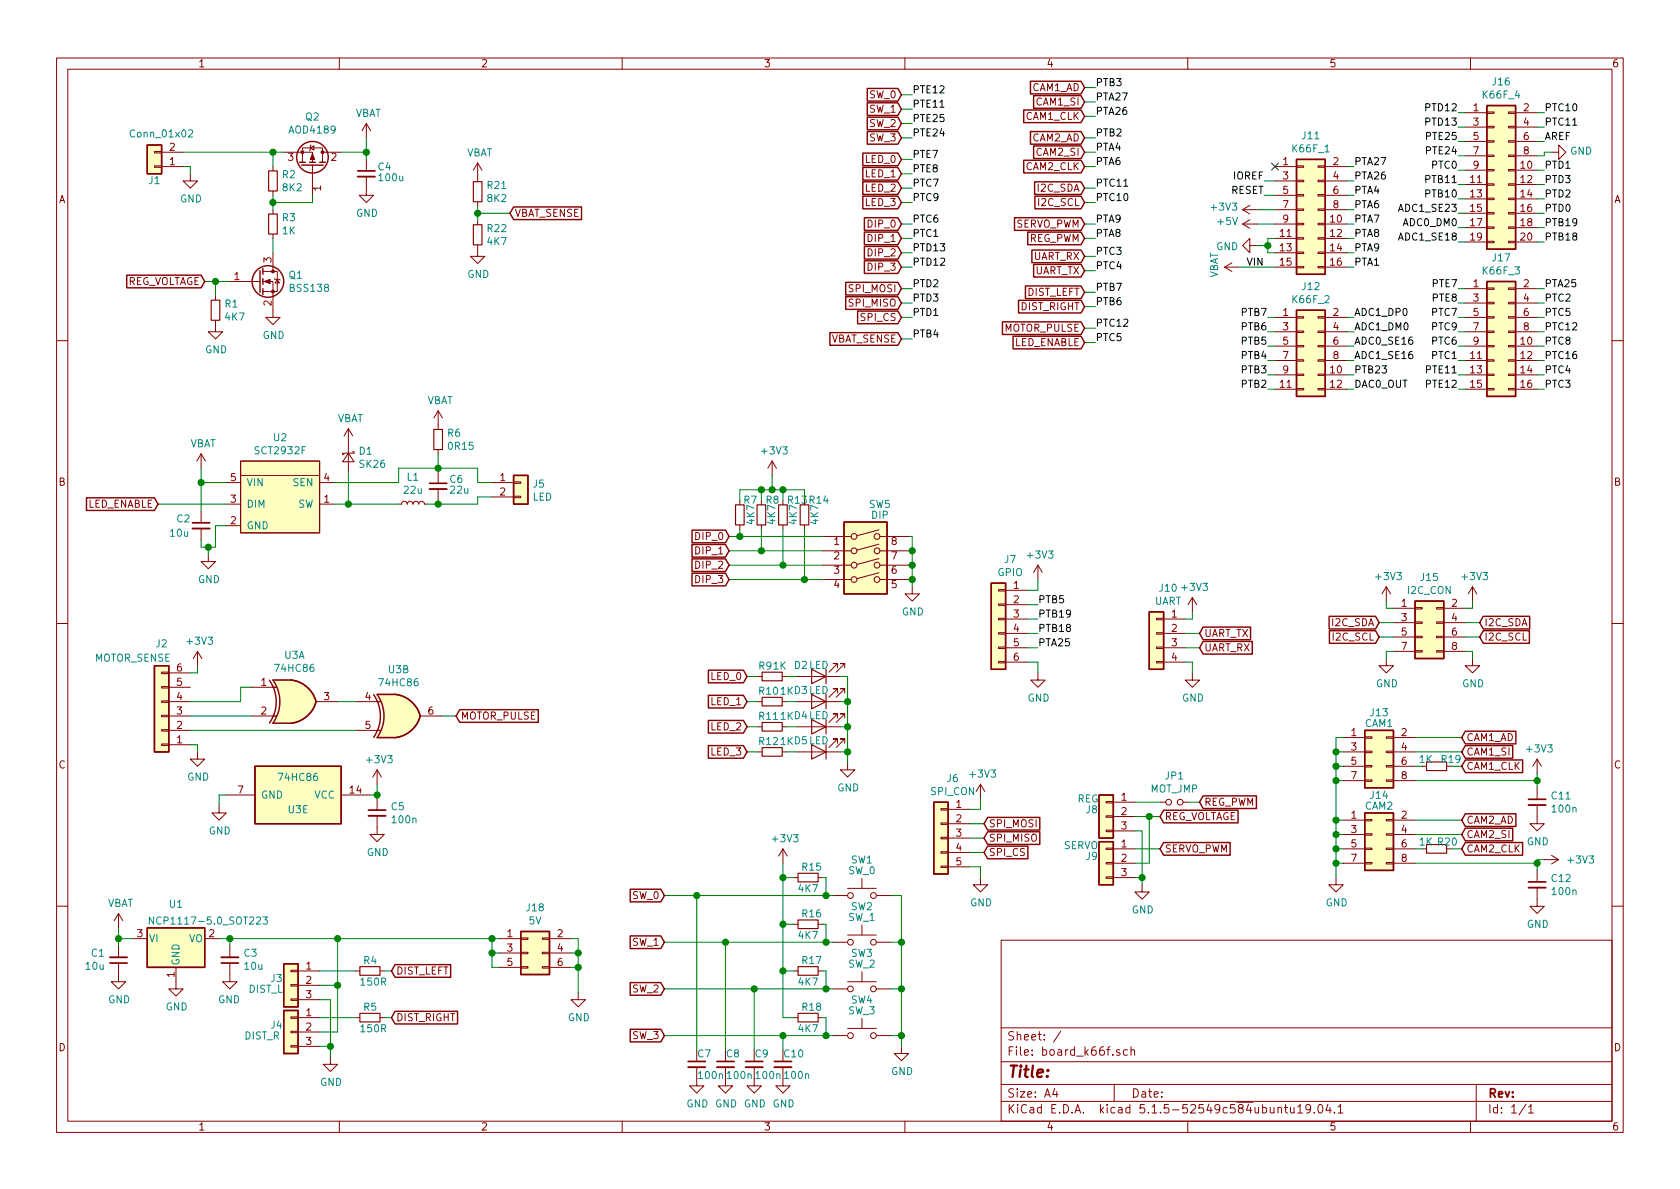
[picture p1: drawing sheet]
<svg xmlns="http://www.w3.org/2000/svg" width="297mm" height="210mm" viewBox="0 0 297 210" stroke-linecap="round" stroke-linejoin="round" font-family="sans-serif">
<defs><g id="words">
<text font-size="2.8" fill="#840000" x="178" y="190.5">Title:</text>
<g font-size="2.1" fill="#840000">
<text x="178" y="184">Sheet: /</text>
<text x="178" y="186.7">File: board_k66f.sch</text>
<text x="178" y="196.9">KiCad E.D.A. kicad 5.1.5-52549c584ubuntu19.04.1</text>
<text x="178" y="194.1">Size: A4</text>
<text x="200" y="194.1">Date:</text>
<text x="263" y="194.1">Rev:</text>
<text x="263" y="196.9">Id: 1/1</text>
</g>
<g font-size="1.8" fill="#840000">
<text x="35" y="11.9">1</text>
<text x="85" y="11.9">2</text>
<text x="135" y="11.9">3</text>
<text x="185" y="11.9">4</text>
<text x="235" y="11.9">5</text>
<text x="285" y="11.9">6</text>
<text x="153.8" y="17.4">SW_0</text>
<text x="182.4" y="16.1">CAM1_AD</text>
<text x="153.8" y="19.9">SW_1</text>
<text x="153.8" y="22.5">SW_2</text>
<text x="181.4" y="21.2">CAM1_CLK</text>
<text x="183.3" y="18.7">CAM1_SI</text>
<text x="260.5" y="19.7">1</text>
<text x="260.5" y="22.2">3</text>
<text x="269.4" y="19.7">2</text>
<text x="269.4" y="22.2">4</text>
<text x="30" y="29.2">1</text>
<text x="30" y="26.7">2</text>
<text x="51" y="28.4">3</text>
<text x="58.6" y="28.4">2</text>
<text x="153.1" y="28.8">LED_0</text>
<text x="153.8" y="25">SW_3</text>
<text x="182.4" y="25">CAM2_AD</text>
<text x="183.3" y="27.6">CAM2_SI</text>
<text x="226.8" y="29.2">1</text>
<text x="235.7" y="29.2">2</text>
<text x="260.5" y="24.8">5</text>
<text x="260.5" y="27.3">7</text>
<text x="260.5" y="29.8">9</text>
<text x="268.9" y="29.8">10</text>
<text x="269.4" y="24.8">6</text>
<text x="269.4" y="27.3">8</text>
<text x="10.4" y="35.9">A</text>
<text x="56.8" y="33.8" transform="rotate(-90 56.8 33.8)">1</text>
<text x="153.1" y="33.9">LED_2</text>
<text x="153.1" y="31.4">LED_1</text>
<text x="181.4" y="30.1">CAM2_CLK</text>
<text x="183.5" y="33.9">I2C_SDA</text>
<text x="226.8" y="31.7">3</text>
<text x="226.8" y="34.3">5</text>
<text x="235.7" y="31.7">4</text>
<text x="235.7" y="34.3">6</text>
<text x="260" y="32.4">11</text>
<text x="260" y="34.9">13</text>
<text x="268.9" y="32.4">12</text>
<text x="268.9" y="34.9">14</text>
<text x="285.4" y="35.9">A</text>
<text x="91" y="38.3">VBAT_SENSE</text>
<text x="153.1" y="36.4">LED_3</text>
<text x="153.7" y="40.3">DIP_0</text>
<text x="179.5" y="40.3">SERVO_PWM</text>
<text x="183.7" y="36.4">I2C_SCL</text>
<text x="226.4" y="41.9">11</text>
<text x="226.8" y="36.8">7</text>
<text x="226.8" y="39.4">9</text>
<text x="235.3" y="39.4">10</text>
<text x="235.3" y="41.9">12</text>
<text x="235.7" y="36.8">8</text>
<text x="260" y="37.5">15</text>
<text x="260" y="40">17</text>
<text x="268.9" y="37.5">16</text>
<text x="268.9" y="40">18</text>
<text x="48" y="46.5" transform="rotate(-90 48 46.5)">3</text>
<text x="153.7" y="47.9">DIP_3</text>
<text x="153.7" y="45.3">DIP_2</text>
<text x="153.7" y="42.8">DIP_1</text>
<text x="181.8" y="42.8">REG_PWM</text>
<text x="182.6" y="46">UART_RX</text>
<text x="226.4" y="44.4">13</text>
<text x="226.4" y="47">15</text>
<text x="235.3" y="44.4">14</text>
<text x="235.3" y="47">16</text>
<text x="260" y="42.5">19</text>
<text x="268.9" y="42.5">20</text>
<text x="22" y="50.4">REG_VOLTAGE</text>
<text x="41.4" y="49.5">1</text>
<text x="150.2" y="51.7">SPI_MOSI</text>
<text x="181.6" y="52.3">DIST_LEFT</text>
<text x="182.8" y="48.5">UART_TX</text>
<text x="260.5" y="50.8">1</text>
<text x="260.5" y="53.3">3</text>
<text x="269.4" y="50.8">2</text>
<text x="269.4" y="53.3">4</text>
<text x="48" y="54.1" transform="rotate(-90 48 54.1)">2</text>
<text x="150.2" y="54.2">SPI_MISO</text>
<text x="152.3" y="56.8">SPI_CS</text>
<text x="177.5" y="58.7">MOTOR_PULSE</text>
<text x="180.5" y="54.9">DIST_RIGHT</text>
<text x="226.8" y="55.9">1</text>
<text x="226.8" y="58.4">3</text>
<text x="235.7" y="55.9">2</text>
<text x="235.7" y="58.4">4</text>
<text x="260.5" y="55.9">5</text>
<text x="260.5" y="58.4">7</text>
<text x="269.4" y="55.9">6</text>
<text x="269.4" y="58.4">8</text>
<text x="146.8" y="60.6">VBAT_SENSE</text>
<text x="179.2" y="61.2">LED_ENABLE</text>
<text x="226.8" y="61">5</text>
<text x="226.8" y="63.5">7</text>
<text x="235.7" y="61">6</text>
<text x="235.7" y="63.5">8</text>
<text x="260" y="63.5">11</text>
<text x="260.5" y="61">9</text>
<text x="268.9" y="61">10</text>
<text x="268.9" y="63.5">12</text>
<text x="226.4" y="68.6">11</text>
<text x="226.8" y="66">9</text>
<text x="235.3" y="66">10</text>
<text x="235.3" y="68.6">12</text>
<text x="260" y="66">13</text>
<text x="260" y="68.6">15</text>
<text x="268.9" y="66">14</text>
<text x="268.9" y="68.6">16</text>
<text x="10.4" y="85.9">B</text>
<text x="15.4" y="89.8">LED_ENABLE</text>
<text x="40.8" y="88.9">3</text>
<text x="40.8" y="85.1">5</text>
<text x="57.3" y="88.9">1</text>
<text x="57.3" y="85.1">4</text>
<text x="88.4" y="85.1">1</text>
<text x="88.4" y="87.6">2</text>
<text x="285.4" y="85.9">B</text>
<text x="40.8" y="92.7">2</text>
<text x="123.2" y="95.5">DIP_0</text>
<text x="123.2" y="98">DIP_1</text>
<text x="123.2" y="100.6">DIP_2</text>
<text x="147.5" y="96.4">1</text>
<text x="147.5" y="98.9">2</text>
<text x="147.5" y="101.5">3</text>
<text x="157.6" y="101.5">6</text>
<text x="157.6" y="98.9">7</text>
<text x="157.6" y="96.4">8</text>
<text x="123.2" y="103.1">DIP_3</text>
<text x="147.5" y="104">4</text>
<text x="157.6" y="104">5</text>
<text x="179.2" y="104.1">1</text>
<text x="179.2" y="106.7">2</text>
<text x="247.8" y="107.3">1</text>
<text x="256.7" y="107.3">2</text>
<text x="179.2" y="109.2">3</text>
<text x="179.2" y="111.8">4</text>
<text x="207.2" y="109.2">1</text>
<text x="207.2" y="111.8">2</text>
<text x="212.9" y="112.6">UART_TX</text>
<text x="235.6" y="110.7">I2C_SDA</text>
<text x="235.8" y="113.3">I2C_SCL</text>
<text x="247.8" y="109.8">3</text>
<text x="247.8" y="112.4">5</text>
<text x="256.7" y="109.8">4</text>
<text x="256.7" y="112.4">6</text>
<text x="262.4" y="113.3">I2C_SCL</text>
<text x="262.4" y="110.7">I2C_SDA</text>
<text x="31.3" y="118.7">6</text>
<text x="179.2" y="114.3">5</text>
<text x="179.2" y="116.8">6</text>
<text x="207.2" y="114.3">3</text>
<text x="207.2" y="116.8">4</text>
<text x="212.9" y="115.2">UART_RX</text>
<text x="247.8" y="114.9">7</text>
<text x="256.7" y="114.9">8</text>
<text x="31.3" y="123.8">4</text>
<text x="31.3" y="121.3">5</text>
<text x="46.2" y="121.3">1</text>
<text x="57.3" y="123.8">3</text>
<text x="64.6" y="123.8">4</text>
<text x="125.8" y="120.3">LED_0</text>
<text x="125.8" y="124.7">LED_1</text>
<text x="31.3" y="131.4">1</text>
<text x="31.3" y="128.9">2</text>
<text x="31.3" y="126.4">3</text>
<text x="46.2" y="126.4">2</text>
<text x="64.6" y="128.9">5</text>
<text x="75.7" y="126.4">6</text>
<text x="81.4" y="127.2">MOTOR_PULSE</text>
<text x="125.8" y="129.2">LED_2</text>
<text x="238.9" y="130.2">1</text>
<text x="247.8" y="130.2">2</text>
<text x="259.2" y="131.1">CAM1_AD</text>
<text x="10.4" y="135.9">C</text>
<text x="125.8" y="133.6">LED_3</text>
<text x="238.9" y="132.7">3</text>
<text x="238.9" y="135.2">5</text>
<text x="238.9" y="137.8">7</text>
<text x="247.8" y="132.7">4</text>
<text x="247.8" y="135.2">6</text>
<text x="247.8" y="137.8">8</text>
<text x="259.2" y="133.6">CAM1_SI</text>
<text x="259.2" y="136.1">CAM1_CLK</text>
<text x="285.4" y="135.9">C</text>
<text x="42.1" y="140.3">7</text>
<text x="61.9" y="140.3">14</text>
<text x="169.1" y="142.9">1</text>
<text x="198.3" y="141.6">1</text>
<text x="212.9" y="142.5">REG_PWM</text>
<text x="169.1" y="145.4">2</text>
<text x="169.1" y="147.9">3</text>
<text x="174.8" y="148.8">SPI_MISO</text>
<text x="174.8" y="146.3">SPI_MOSI</text>
<text x="198.3" y="144.1">2</text>
<text x="198.3" y="146.7">3</text>
<text x="198.3" y="149.9">1</text>
<text x="205.9" y="145">REG_VOLTAGE</text>
<text x="238.9" y="144.8">1</text>
<text x="238.9" y="147.3">3</text>
<text x="238.9" y="149.9">5</text>
<text x="247.8" y="144.8">2</text>
<text x="247.8" y="147.3">4</text>
<text x="247.8" y="149.9">6</text>
<text x="259.2" y="145.7">CAM2_AD</text>
<text x="259.2" y="148.2">CAM2_SI</text>
<text x="169.1" y="150.5">4</text>
<text x="169.1" y="153">5</text>
<text x="174.8" y="151.4">SPI_CS</text>
<text x="198.3" y="152.4">2</text>
<text x="198.3" y="154.9">3</text>
<text x="205.9" y="150.7">SERVO_PWM</text>
<text x="238.9" y="152.4">7</text>
<text x="247.8" y="152.4">8</text>
<text x="259.2" y="150.7">CAM2_CLK</text>
<text x="111.9" y="159">SW_0</text>
<text x="24.3" y="165.7">3</text>
<text x="37" y="165.7">2</text>
<text x="89.7" y="165.7">1</text>
<text x="98.6" y="165.7">2</text>
<text x="111.9" y="167.3">SW_1</text>
<text x="30.9" y="172.8" transform="rotate(-90 30.9 172.8)">1</text>
<text x="54.1" y="171.4">1</text>
<text x="54.1" y="174">2</text>
<text x="70" y="172.3">DIST_LEFT</text>
<text x="89.7" y="168.3">3</text>
<text x="89.7" y="170.8">5</text>
<text x="98.6" y="168.3">4</text>
<text x="98.6" y="170.8">6</text>
<text x="54.1" y="179.7">1</text>
<text x="54.1" y="176.5">3</text>
<text x="111.9" y="175.5">SW_2</text>
<text x="10.4" y="185.9">D</text>
<text x="54.1" y="182.2">2</text>
<text x="54.1" y="184.8">3</text>
<text x="70" y="180.6">DIST_RIGHT</text>
<text x="111.9" y="183.8">SW_3</text>
<text x="285.4" y="185.9">D</text>
<text x="35" y="199.9">1</text>
<text x="85" y="199.9">2</text>
<text x="135" y="199.9">3</text>
<text x="185" y="199.9">4</text>
<text x="235" y="199.9">5</text>
<text x="285" y="199.9">6</text>
</g>
<g font-size="1.8">
<text x="161.3" y="16.5">PTE12</text>
<text x="193.7" y="17.8">PTA27</text>
<text x="193.7" y="15.2">PTB3</text>
<text x="161.3" y="21.6">PTE25</text>
<text x="161.3" y="19">PTE11</text>
<text x="193.7" y="20.3">PTA26</text>
<text x="252.3" y="19.7">PTD12</text>
<text x="252.3" y="22.2">PTD13</text>
<text x="273" y="22.2">PTC11</text>
<text x="273" y="19.7">PTC10</text>
<text x="161.3" y="24.1">PTE24</text>
<text x="161.3" y="27.9">PTE7</text>
<text x="193.7" y="29.2">PTA6</text>
<text x="193.7" y="26.7">PTA4</text>
<text x="193.7" y="24.1">PTB2</text>
<text x="239.4" y="29.2">PTA27</text>
<text x="252.4" y="27.3">PTE24</text>
<text x="252.4" y="24.8">PTE25</text>
<text x="253.3" y="29.8">PTC0</text>
<text x="273" y="29.8">PTD1</text>
<text x="273" y="24.8">AREF</text>
<text x="161.3" y="35.6">PTC9</text>
<text x="161.3" y="33">PTC7</text>
<text x="161.3" y="30.5">PTE8</text>
<text x="193.7" y="33">PTC11</text>
<text x="193.7" y="35.6">PTC10</text>
<text x="217.6" y="34.3">RESET</text>
<text x="218.1" y="31.7">IOREF</text>
<text x="239.4" y="31.7">PTA26</text>
<text x="239.4" y="34.3">PTA4</text>
<text x="252.3" y="34.9">PTB10</text>
<text x="252.3" y="32.4">PTB11</text>
<text x="273" y="34.9">PTD2</text>
<text x="273" y="32.4">PTD3</text>
<text x="161.3" y="41.9">PTC1</text>
<text x="161.3" y="39.4">PTC6</text>
<text x="193.7" y="39.4">PTA9</text>
<text x="193.7" y="41.9">PTA8</text>
<text x="239.4" y="39.4">PTA7</text>
<text x="239.4" y="41.9">PTA8</text>
<text x="239.4" y="36.8">PTA6</text>
<text x="247.7" y="37.5">ADC1_SE23</text>
<text x="248.3" y="40">ADC0_DM0</text>
<text x="273" y="40">PTB19</text>
<text x="273" y="37.5">PTD0</text>
<text x="161.3" y="44.4">PTD13</text>
<text x="161.3" y="47">PTD12</text>
<text x="193.7" y="47.6">PTC4</text>
<text x="193.7" y="45.1">PTC3</text>
<text x="220.6" y="47">VIN</text>
<text x="239.4" y="47">PTA1</text>
<text x="239.4" y="44.4">PTA9</text>
<text x="247.7" y="42.5">ADC1_SE18</text>
<text x="273" y="42.5">PTB18</text>
<text x="161.3" y="53.3">PTD3</text>
<text x="161.3" y="50.8">PTD2</text>
<text x="193.7" y="51.4">PTB7</text>
<text x="193.7" y="54">PTB6</text>
<text x="253.4" y="53.3">PTE8</text>
<text x="253.4" y="50.8">PTE7</text>
<text x="273" y="50.8">PTA25</text>
<text x="273" y="53.3">PTC2</text>
<text x="161.3" y="55.9">PTD1</text>
<text x="161.3" y="59.7">PTB4</text>
<text x="193.7" y="57.8">PTC12</text>
<text x="219.6" y="55.9">PTB7</text>
<text x="219.6" y="58.4">PTB6</text>
<text x="239.4" y="55.9">ADC1_DP0</text>
<text x="239.4" y="58.4">ADC1_DM0</text>
<text x="253.3" y="58.4">PTC9</text>
<text x="253.3" y="55.9">PTC7</text>
<text x="273" y="58.4">PTC12</text>
<text x="273" y="55.9">PTC5</text>
<text x="193.7" y="60.3">PTC5</text>
<text x="219.6" y="63.5">PTB4</text>
<text x="219.6" y="61">PTB5</text>
<text x="239.4" y="63.5">ADC1_SE16</text>
<text x="239.4" y="61">ADC0_SE16</text>
<text x="253.3" y="63.5">PTC1</text>
<text x="253.3" y="61">PTC6</text>
<text x="273" y="61">PTC8</text>
<text x="273" y="63.5">PTC16</text>
<text x="219.6" y="66">PTB3</text>
<text x="219.6" y="68.6">PTB2</text>
<text x="239.4" y="68.6">DAC0_OUT</text>
<text x="239.4" y="66">PTB23</text>
<text x="252.4" y="66">PTE11</text>
<text x="252.4" y="68.6">PTE12</text>
<text x="273" y="66">PTC4</text>
<text x="273" y="68.6">PTC3</text>
<text x="183.5" y="106.7">PTB5</text>
<text x="183.5" y="111.8">PTB18</text>
<text x="183.5" y="109.2">PTB19</text>
<text x="183.5" y="114.3">PTA25</text>
</g>
<g font-size="1.8" fill="#008484">
<text x="262.3" y="17.4">K66F_4</text>
<text x="264" y="15.1">J16</text>
<text x="51.3" y="23.6">AOD4189</text>
<text x="54.1" y="21.3">Q2</text>
<text x="62.7" y="20.7">VBAT</text>
<text x="23.3" y="24.3">Conn_01x02</text>
<text x="82.4" y="27.7">VBAT</text>
<text x="228.6" y="26.9">K66F_1</text>
<text x="230.3" y="24.6">J11</text>
<text x="277.6" y="27.4">GND</text>
<text x="26.3" y="32.6">J1</text>
<text x="31.8" y="35.8">GND</text>
<text x="50" y="31.5">R2</text>
<text x="50" y="33.8">8K2</text>
<text x="66.9" y="30.1">C4</text>
<text x="67.1" y="32">100u</text>
<text x="86.2" y="33.4">R21</text>
<text x="86.2" y="35.7">8K2</text>
<text x="50" y="39.1">R3</text>
<text x="50" y="41.4">1K</text>
<text x="62.9" y="38.3">GND</text>
<text x="86.2" y="41">R22</text>
<text x="214.3" y="37.3">+3V3</text>
<text x="215.4" y="39.8">+5V</text>
<text x="86.2" y="43.4">4K7</text>
<text x="215" y="44.2">GND</text>
<text x="264" y="46.2">J17</text>
<text x="51.1" y="49.3">Q1</text>
<text x="51.4" y="51.6">BSS138</text>
<text x="82.6" y="49.1">GND</text>
<text x="215.4" y="49.3" transform="rotate(-90 215.4 49.3)">VBAT</text>
<text x="228.6" y="53.6">K66F_2</text>
<text x="230.3" y="51.3">J12</text>
<text x="262.3" y="48.5">K66F_3</text>
<text x="39.8" y="54.4">R1</text>
<text x="39.9" y="56.7">4K7</text>
<text x="46.4" y="59.9">GND</text>
<text x="36.3" y="62.5">GND</text>
<text x="75.4" y="71.5">VBAT</text>
<text x="59.6" y="74.6">VBAT</text>
<text x="79.2" y="77.2">R6</text>
<text x="33.5" y="79.1">VBAT</text>
<text x="45.3" y="80.3">SCT2932F</text>
<text x="48.4" y="78">U2</text>
<text x="63.5" y="80.4">D1</text>
<text x="63.6" y="82.7">SK26</text>
<text x="79.4" y="79.5">0R15</text>
<text x="134.8" y="80.4">+3V3</text>
<text x="43.6" y="89.8">DIM</text>
<text x="43.6" y="86">VIN</text>
<text x="51.9" y="86">SEN</text>
<text x="52.7" y="89.8">SW</text>
<text x="71.5" y="87.3">22u</text>
<text x="72" y="85">L1</text>
<text x="79.6" y="85.4">C6</text>
<text x="79.7" y="87.3">22u</text>
<text x="94.2" y="88.5">LED</text>
<text x="94.3" y="86.2">J5</text>
<text x="131.5" y="89.1">R7</text>
<text x="135.5" y="89.1">R8</text>
<text x="139.3" y="89.1">R13 R14</text>
<text x="153.7" y="89.8">SW5</text>
<text x="30.2" y="94.9">10u</text>
<text x="31.3" y="92.4">C2</text>
<text x="43.6" y="93.6">GND</text>
<text x="133.4" y="92.7" transform="rotate(-90 133.4 92.7)">4K7</text>
<text x="137.1" y="92.7" transform="rotate(-90 137.1 92.7)">4K7</text>
<text x="140.9" y="92.7" transform="rotate(-90 140.9 92.7)">4K7</text>
<text x="144.7" y="92.7" transform="rotate(-90 144.7 92.7)">4K7</text>
<text x="154.1" y="91.7">DIP</text>
<text x="176.4" y="101.9">GPIO</text>
<text x="177.6" y="99.6">J7</text>
<text x="181.8" y="98.8">+3V3</text>
<text x="35" y="103.1">GND</text>
<text x="204.1" y="107">UART</text>
<text x="205.1" y="104.6">J10 +3V3</text>
<text x="243.4" y="102.6">+3V3</text>
<text x="248.9" y="105">I2C_CON</text>
<text x="251.3" y="102.7">J15</text>
<text x="258.6" y="102.6">+3V3</text>
<text x="159.5" y="108.8">GND</text>
<text x="16.7" y="117">MOTOR_SENSE</text>
<text x="27.6" y="114.5">J2</text>
<text x="33.2" y="114">+3V3</text>
<text x="48.8" y="118.8">74HC86</text>
<text x="50.3" y="116.5">U3A</text>
<text x="68.7" y="119">U3B</text>
<text x="134.2" y="118.4">R91K</text>
<text x="140.5" y="118.3">D2LED</text>
<text x="67.3" y="121.4">74HC86</text>
<text x="134.3" y="122.9">R10</text>
<text x="138" y="122.9">1K D3LED</text>
<text x="181.7" y="124.1">GND</text>
<text x="209" y="124.1">GND</text>
<text x="243.3" y="121.5">GND</text>
<text x="258.5" y="121.5">GND</text>
<text x="134.3" y="131.7">R12</text>
<text x="134.3" y="127.3">R11</text>
<text x="138" y="131.7">1K D5LED</text>
<text x="138" y="127.3">1K D4LED</text>
<text x="241.4" y="128.6">CAM1</text>
<text x="242.4" y="126.7">J13</text>
<text x="65" y="135">+3V3</text>
<text x="171.7" y="137.5">+3V3</text>
<text x="206.1" y="137.8">JP1</text>
<text x="251" y="134.9">1K</text>
<text x="270.1" y="133.1">+3V3</text>
<text x="33.1" y="138">GND</text>
<text x="46.1" y="141.2">GND</text>
<text x="49.5" y="138.1">74HC86</text>
<text x="51" y="143.8">U3E</text>
<text x="55.6" y="141.2">VCC</text>
<text x="69.2" y="143.3">C5</text>
<text x="148" y="139.9">GND</text>
<text x="164.6" y="140.6">SPI_CON</text>
<text x="167.5" y="138.3">J6</text>
<text x="190.5" y="141.9">REG</text>
<text x="192.1" y="143.8">J8</text>
<text x="203.4" y="140.2">MOT_JMP</text>
<text x="241.4" y="143.2">CAM2</text>
<text x="242.4" y="141.3">J14</text>
<text x="274.4" y="141.4">C11</text>
<text x="274.6" y="143.7">100n</text>
<text x="36.9" y="147.6">GND</text>
<text x="69.5" y="145.6">100n</text>
<text x="136.7" y="148.9">+3V3</text>
<text x="251" y="149.5">1K R20</text>
<text x="270" y="149.5">GND</text>
<text x="64.8" y="151.4">GND</text>
<text x="141.9" y="154">R15</text>
<text x="150" y="154.6">SW_0</text>
<text x="150.5" y="152.7">SW1</text>
<text x="188" y="150.2">SERVO</text>
<text x="192.1" y="152.1">J9</text>
<text x="274.4" y="156">C12</text>
<text x="277.4" y="152.7">+3V3</text>
<text x="18.9" y="160.4">VBAT</text>
<text x="30" y="160.5">U1</text>
<text x="93.1" y="161.2">J18</text>
<text x="141.2" y="157.8">4K7</text>
<text x="150.5" y="161">SW2</text>
<text x="171.5" y="160.3">GND</text>
<text x="200.1" y="161.5">GND</text>
<text x="234.4" y="160.3">GND</text>
<text x="274.6" y="158.3">100n</text>
<text x="26.3" y="166.6">VI</text>
<text x="27.7" y="163.5">NCP1117-5.0_SOT223</text>
<text x="33.4" y="166.6">VO</text>
<text x="93.5" y="163.5">5V</text>
<text x="141.2" y="166">4K7</text>
<text x="141.9" y="162.2">R16</text>
<text x="150" y="162.9">SW_1</text>
<text x="270" y="164.1">GND</text>
<text x="15.2" y="171.5">10u</text>
<text x="16.2" y="169.2">C1</text>
<text x="31.7" y="170.8" transform="rotate(-90 31.7 170.8)">GND</text>
<text x="43.2" y="169.2">C3</text>
<text x="43.3" y="171.5">10u</text>
<text x="47.9" y="173.7">J3</text>
<text x="64.3" y="170.5">R4</text>
<text x="141.9" y="170.5">R17</text>
<text x="150" y="171.1">SW_2</text>
<text x="150.5" y="169.2">SW3</text>
<text x="19.1" y="177.4">GND</text>
<text x="29.3" y="178.7">GND</text>
<text x="38.6" y="177.4">GND</text>
<text x="43.9" y="175.6">DIST_L</text>
<text x="63.9" y="174.3">150R</text>
<text x="64.3" y="178.7">R5</text>
<text x="141.2" y="174.3">4K7</text>
<text x="141.9" y="178.7">R18</text>
<text x="150" y="179.4">SW_3</text>
<text x="150.5" y="177.5">SW4</text>
<text x="43.2" y="183.8">DIST_R</text>
<text x="47.9" y="181.9">J4</text>
<text x="63.9" y="182.5">150R</text>
<text x="100.4" y="180.6">GND</text>
<text x="141.2" y="182.5">4K7</text>
<text x="123.4" y="187">C7</text>
<text x="123.6" y="190.8">100n 100n 100n 100n</text>
<text x="128.5" y="187">C8</text>
<text x="133.6" y="187">C9</text>
<text x="138.7" y="187">C10</text>
<text x="157.6" y="190.1">GND</text>
<text x="56.6" y="192">GND</text>
<text x="121.4" y="195.8">GND GND GND GND</text>
</g>
<text font-size="1.8" fill="#008400" x="254.9" y="134.9">R19</text>
</g></defs>
<g fill="none" stroke="#840000" stroke-width=".18">
<path d="M10 10.3h277v189.9h-277zM12 12.2h273v186.1h-273zM60 10.3v1.9M110 10.3v1.9M160 10.3v1.9M210 10.3v1.9M259.1 19.9h3.8M260 10.3v1.9M262.9 19.8h1.3v.3h-1.3zM266.7 19.8h1.3v.3h-1.3zM268 19.9h3.8M27.3 26.8h1.3v.2h-1.3z"/>
<path d="M27.3 29.3h1.3v.3h-1.3zM28.6 26.9h3.8M28.6 29.5h3.8M33.7 30.7v1.3h1.2l-1.2 1.3-1.3-1.3h1.3M48.3 29.5v.7M48.3 33.8v.7M48.3 37.1v.7M50.2 26.9h5v1.8M53.5 28.7v-2.5h3.5v2.5M54.9 26.2l.6-.4v.7zM55 25.6l-.1 .2v.7l-.2 .2M55.2 29.2v5.3"/>
<path d="M57 26.9h3.3M64.8 31.2v3.3h1.2l-1.2 1.3-1.3-1.3h1.3M64.8 21.8l-.8 1.3M64.8 21.8v2.6M64.8 28.2v2M64.8 21.8l.7 1.3M84.5 28.8v3.3M84.5 35.7v.7M84.5 39v.7M84.5 28.8l-.8 1.3M84.5 28.8l.7 1.3M219.7 39.6l1.3 .8"/>
<path d="M219.7 39.6h2.5M219.7 37.1l1.3 .7M219.7 37.1h2.5M221 38.9l-1.3 .7M221 36.3l-1.3 .8M225.4 39.6h3.8M225.4 37.1h3.8M225.4 29.5h3.8M225.4 32h3.8M225.4 34.5h3.8M229.2 39.5h1.3v.2h-1.3zM229.2 34.4h1.3v.3h-1.3z"/>
<path d="M229.2 31.9h1.3v.2h-1.3zM229.2 29.3h1.3v.3h-1.3zM229.2 37h1.3v.2h-1.3zM233 39.5h1.3v.2h-1.3zM233 34.4h1.3v.3h-1.3zM233 31.9h1.3v.2h-1.3zM233 29.3h1.3v.3h-1.3zM233 37h1.3v.2h-1.3zM234.3 39.6h3.8M234.3 37.1h3.8M234.3 29.5h3.8M234.3 32h3.8"/>
<path d="M234.3 34.5h3.8M259.1 30.1h3.8M259.1 32.6h3.8M259.1 35.2h3.8M259.1 37.7h3.8M259.1 22.5h3.8M259.1 25h3.8M259.1 27.6h3.8M262.9 35h1.3v.3h-1.3zM262.9 37.6h1.3v.2h-1.3zM262.9 32.5h1.3v.3h-1.3zM262.9 27.4h1.3v.3h-1.3z"/>
<path d="M262.9 24.9h1.3v.2h-1.3zM262.9 22.3h1.3v.3h-1.3zM262.9 30h1.3v.2h-1.3zM266.7 35h1.3v.3h-1.3zM266.7 37.6h1.3v.2h-1.3zM266.7 32.5h1.3v.3h-1.3zM266.7 27.4h1.3v.3h-1.3zM266.7 24.9h1.3v.2h-1.3zM266.7 22.3h1.3v.3h-1.3zM266.7 30h1.3v.2h-1.3zM268 30.1h3.8M268 32.6h3.8"/>
<path d="M268 35.2h3.8M268 37.7h3.8M268 22.5h3.8M268 25h3.8M268 27.6h3.8M274.3 26.9h1.3v-1.3l1.3 1.3-1.3 1.3v-1.3M38.1 56.6v2.1h1.3l-1.3 1.2-1.3-1.2h1.3M38.1 52.3v.8M40.6 49.8h5.4M46.5 49.8h1.8v6.3h1.2l-1.2 1.3-1.3-1.3h1.3M46.5 48h2.5v3.6h-2.5M48.3 41.4v.8"/>
<path d="M48.3 44.7v3.3M48.5 49.3l.1 .1h.8l.1 .1M49 49.4l.4 .6h-.8zM84.5 43.3v2h1.2l-1.2 1.3-1.3-1.3h1.3M216.5 47.2l1.3 .8M216.5 47.2h2.6M217.8 46.5l-1.3 .7M221 43.4v-1.2l-1.3 1.2 1.3 1.3v-1.3h1.2M225.4 47.2h3.8M225.4 56.1h3.8M225.4 58.7h3.8M225.4 42.2h3.8"/>
<path d="M225.4 44.7h3.8M229.2 58.5h1.3v.3h-1.3zM229.2 56h1.3v.3h-1.3zM229.2 42h1.3v.3h-1.3zM229.2 44.6h1.3v.2h-1.3zM229.2 47.1h1.3v.3h-1.3zM233 58.5h1.3v.3h-1.3zM233 56h1.3v.3h-1.3zM233 42h1.3v.3h-1.3zM233 44.6h1.3v.2h-1.3zM233 47.1h1.3v.3h-1.3zM234.3 47.2h3.8"/>
<path d="M234.3 56.1h3.8M234.3 58.7h3.8M234.3 42.2h3.8M234.3 44.7h3.8M259.1 56.1h3.8M259.1 58.7h3.8M259.1 40.3h3.8M259.1 42.8h3.8M259.1 51h3.8M259.1 53.6h3.8M262.9 40.1h1.3v.3h-1.3zM262.9 42.7h1.3v.2h-1.3z"/>
<path d="M262.9 56h1.3v.3h-1.3zM262.9 53.5h1.3v.2h-1.3zM262.9 50.9h1.3v.3h-1.3zM262.9 58.5h1.3v.3h-1.3zM266.7 40.1h1.3v.3h-1.3zM266.7 42.7h1.3v.2h-1.3zM266.7 56h1.3v.3h-1.3zM266.7 53.5h1.3v.2h-1.3zM266.7 50.9h1.3v.3h-1.3zM266.7 58.5h1.3v.3h-1.3zM268 56.1h3.8M268 58.7h3.8"/>
<path d="M268 40.3h3.8M268 42.8h3.8M268 51h3.8M268 53.6h3.8M10 60.2h2M61.6 75.8v7.6M61.6 75.8l-.8 1.3M61.6 75.8l.8 1.3M62.4 79.9h.2v.2h-2v.3h.2M77.5 72.6v3.3M77.5 79.5v.8M77.5 72.6l-.8 1.3"/>
<path d="M77.5 72.6l.7 1.3M225.4 66.3h3.8M225.4 68.8h3.8M225.4 61.2h3.8M225.4 63.7h3.8M229.2 66.2h1.3v.2h-1.3zM229.2 68.7h1.3v.3h-1.3zM229.2 63.6h1.3v.3h-1.3zM229.2 61.1h1.3v.2h-1.3zM233 66.2h1.3v.2h-1.3zM233 68.7h1.3v.3h-1.3zM233 63.6h1.3v.3h-1.3z"/>
<path d="M233 61.1h1.3v.2h-1.3zM234.3 66.3h3.8M234.3 68.8h3.8M234.3 61.2h3.8M234.3 63.7h3.8M259.1 66.3h3.8M259.1 68.8h3.8M259.1 61.2h3.8M259.1 63.7h3.8M262.9 63.6h1.3v.3h-1.3zM262.9 66.2h1.3v.2h-1.3zM262.9 68.7h1.3v.3h-1.3z"/>
<path d="M262.9 61.1h1.3v.2h-1.3zM266.7 63.6h1.3v.3h-1.3zM266.7 66.2h1.3v.2h-1.3zM266.7 68.7h1.3v.3h-1.3zM266.7 61.1h1.3v.2h-1.3zM268 66.3h3.8M268 68.8h3.8M268 61.2h3.8M268 63.7h3.8M285 60.2h2M35.6 80.3v2.5M35.6 90.4v2.1"/>
<path d="M35.6 93.5v2M35.6 80.3l-.8 1.2M35.6 80.3l.7 1.2M36.8 98v1.3h1.3l-1.3 1.3-1.2-1.3h1.2M40 89.1h2.5M40 93h2.5M40 85.3h2.5M42.5 81.5h14v12.7h-14zM42.5 84.1h14zM56.5 89.1h2.6M56.5 85.3h2.6M61.6 80.1l1 1.6h-2z"/>
<path d="M70.5 89.1h.5l.1-.3 .3-.2 .4 .2 .2 .3 .1-.3 .3-.2 .4 .2 .2 .3 .2-.3 .2-.2 .5 .2 .1 .3 .2-.3 .2-.2 .5 .2 .2 .3h.5M77.5 83.4v2.1M77.5 86.5v2M87 85.3h3.8M87 87.9h3.8M90.8 87.8h1.3v.2h-1.3zM90.8 85.2h1.3v.3h-1.3zM130.8 88.5v.8M130.8 92.8v.8M134.6 88.5v.8M134.6 92.8v.8M136.5 81.5l-.7 1.3"/>
<path d="M136.5 81.5v2.6M136.5 81.5l.8 1.3M138.4 88.5v.8M138.4 92.8v.8M142.2 92.8v.8M145.4 94.9h5.1M145.4 97.4h5.1M145.4 99.9h5.1M155.4 98.8l-3.9 1M155.4 96.2l-3.9 1.1M155.4 93.7l-3.9 1M155.6 94.9h5.1"/>
<path d="M155.6 97.4h5.1M155.6 99.9h5.1M183.5 99.9l-.7 1.3M183.5 99.9v2.6M183.5 99.9l.8 1.3M10 110.3h2M28.6 118.9h1.2v.2h-1.2zM29.8 119h3.9M34.9 115.2l-.7 1.3M34.9 115.2v2.5M34.9 115.2l.8 1.3M134 119.6h.7"/>
<path d="M138.3 119.6h.8M141 119.6h7.6M145.4 102.5h5.1M148.1 118.1v-.8h-.8h.8l-1.5 1.6M149.4 118.1v-.8h-.8h.8l-1.6 1.6M155.4 101.3l-3.9 1M155.6 102.5h5.1M161.3 103.8v1.2h1.3l-1.3 1.3-1.3-1.3h1.3M176.5 114.4h1.3v.3h-1.3zM176.5 117h1.3v.2h-1.3zM176.5 111.9h1.3v.2h-1.3zM176.5 106.8h1.3v.3h-1.3z"/>
<path d="M176.5 104.3h1.3v.2h-1.3zM176.5 109.3h1.3v.3h-1.3zM177.8 109.5h3.8M177.8 112h3.8M177.8 114.5h3.8M177.8 117.1h3.8M177.8 104.4h3.8M177.8 106.9h3.8M183.5 119v1.3h1.3l-1.3 1.2-1.3-1.2h1.3M204.5 117h1.2v.2h-1.2zM204.5 114.4h1.2v.3h-1.2zM204.5 109.3h1.2v.3h-1.2z"/>
<path d="M204.5 111.9h1.2v.2h-1.2zM205.7 109.5h3.8M205.7 112h3.8M205.7 114.5h3.8M205.7 117.1h3.8M210.8 119v1.3h1.3l-1.3 1.2-1.3-1.2h1.3M210.8 105.7l-.7 1.2M210.8 105.7v2.5M210.8 105.7l.8 1.2M245.1 116.5v1.2h1.3l-1.3 1.3-1.3-1.3h1.3M245.1 103.8l-.8 1.2M245.1 103.8v2.5"/>
<path d="M245.1 103.8l.8 1.2M246.4 107.6h3.8M246.4 110.1h3.8M246.4 112.6h3.8M246.4 115.2h3.8M250.2 115.1h1.3v.2h-1.3zM250.2 112.5h1.3v.3h-1.3zM250.2 107.4h1.3v.3h-1.3zM250.2 110h1.3v.2h-1.3zM254 115.1h1.3v.2h-1.3zM254 112.5h1.3v.3h-1.3zM254 107.4h1.3v.3h-1.3z"/>
<path d="M254 110h1.3v.2h-1.3zM255.3 107.6h3.8M255.3 110.1h3.8M255.3 112.6h3.8M255.3 115.2h3.8M260.3 116.5v1.2h1.3l-1.3 1.3-1.2-1.3h1.2M260.3 103.8l-.7 1.2M260.3 103.8v2.5M260.3 103.8l.8 1.2M285 110.3h2M28.6 121.4h1.2v.3h-1.2zM28.6 123.9h1.2v.3h-1.2z"/>
<path d="M28.6 129h1.2v.3h-1.2zM28.6 131.6h1.2v.2h-1.2zM28.6 126.5h1.2v.2h-1.2zM29.8 124.1h3.9M29.8 126.6h3.9M29.8 121.5h3.9M29.8 129.2h3.9M29.8 131.7h3.9M34.9 133v1.2h1.3l-1.3 1.3-1.2-1.3h1.2M44.4 126.6h4.5M44.4 121.5h4.5M55.9 124.1h3.8"/>
<path d="M62.9 124.1h4.4M62.9 129.2h4.4M66.7 136.1v2.6M66.7 136.1l-.8 1.3M66.7 136.1l.7 1.3M74.3 126.6h3.8M134 128.5h.7M134 124.1h.7M134 133h.7M138.3 128.5h.8M138.3 124.1h.8M138.3 133h.8"/>
<path d="M141 128.5h7.6M141 124.1h7.6M141 133h7.6M148.1 127v-.8h-.8h.8l-1.5 1.6M148.1 122.5v-.7h-.8h.8l-1.5 1.5M148.1 131.4v-.7h-.8h.8l-1.5 1.5M149.4 127v-.8h-.8h.8l-1.6 1.6M149.4 122.5v-.7h-.8h.8l-1.6 1.5M149.4 131.4v-.7h-.8h.8l-1.6 1.5M149.9 134.9v1.2h1.2l-1.2 1.3-1.3-1.3h1.3M173.4 138.7l-.8 1.2M173.4 138.7v2.5"/>
<path d="M173.4 138.7l.7 1.2M237.5 133h3.8M237.5 130.4h3.8M237.5 135.5h3.8M237.5 138h3.8M241.3 137.9h1.3v.3h-1.3zM241.3 135.4h1.3v.2h-1.3zM241.3 130.3h1.3v.3h-1.3zM241.3 132.8h1.3v.3h-1.3zM245.1 137.9h1.3v.3h-1.3zM245.1 135.4h1.3v.2h-1.3zM245.1 130.3h1.3v.3h-1.3z"/>
<path d="M245.1 132.8h1.3v.3h-1.3zM246.4 133h3.8M246.4 130.4h3.8M246.4 135.5h3.8M246.4 138h3.8M271.8 134.2l-.8 1.3M271.8 134.2v2.6M271.8 139.3v2M271.8 134.2l.7 1.3M38.7 142.5v1.3h1.3l-1.3 1.2-1.2-1.2h1.2M40 140.6h5.1M60.3 140.6h5.1"/>
<path d="M66.7 144.3v3.3h1.2l-1.2 1.2-1.3-1.2h1.3M66.7 141.2v2.1M138.4 150.1v2.5M138.4 150.1l-.7 1.3M138.4 150.1l.8 1.3M140.3 155.2h.8M144.7 155.2h.7M147.3 158.4h2.6M149.9 157.1h5M152.4 155.3v1.8M154.9 158.4h2.6M166.4 153.2h1.2v.2h-1.2z"/>
<path d="M166.4 150.6h1.2v.3h-1.2zM166.4 145.5h1.2v.3h-1.2zM166.4 143h1.2v.3h-1.2zM166.4 148.1h1.2v.2h-1.2zM167.6 143.1h3.8M167.6 145.7h3.8M167.6 148.2h3.8M167.6 150.7h3.8M167.6 153.3h3.8M173.4 155.2v1.3h1.2l-1.2 1.2-1.3-1.2h1.3M195.6 146.8h1.2v.3h-1.2zM195.6 141.7h1.2v.3h-1.2z"/>
<path d="M195.6 144.3h1.2v.2h-1.2zM195.6 155.1h1.2v.2h-1.2zM195.6 150h1.2v.2h-1.2zM195.6 152.5h1.2v.3h-1.2zM196.8 155.2h3.9M196.8 150.1h3.9M196.8 152.6h3.9M196.8 141.9h3.9M196.8 144.4h3.9M196.8 146.9h3.9M201.9 156.5v1.2h1.3l-1.3 1.3-1.2-1.3h1.2M205.1 141.9h1"/>
<path d="M209.2 141.9h1M236.2 155.2v1.3h1.3l-1.3 1.2-1.3-1.2h1.3M237.5 145h3.8M237.5 147.6h3.8M237.5 150.1h3.8M237.5 152.6h3.8M241.3 152.5h1.3v.3h-1.3zM241.3 150h1.3v.2h-1.3zM241.3 144.9h1.3v.3h-1.3zM241.3 147.4h1.3v.3h-1.3zM245.1 152.5h1.3v.3h-1.3zM245.1 150h1.3v.2h-1.3z"/>
<path d="M245.1 144.9h1.3v.3h-1.3zM245.1 147.4h1.3v.3h-1.3zM246.4 145h3.8M246.4 147.6h3.8M246.4 150.1h3.8M246.4 152.6h3.8M271.8 157v3.3h1.2l-1.2 1.2-1.3-1.2h1.3M271.8 142.4v3.3h1.2l-1.2 1.2-1.3-1.2h1.3M271.8 153.9v2.1M273 152h2.6M274.3 151.3l1.3 .7M275.6 152l-1.3 .8"/>
<path d="M10 160.2h2M21 170.3v3.3h1.2l-1.2 1.3-1.3-1.3h1.3M21 161.5v2.6M21 167.3v2M21 161.5l-.8 1.3M21 161.5l.7 1.3M23.5 166h2.5M31.1 171.1v3.8h1.3l-1.3 1.2-1.3-1.2h1.3M36.2 166h2.5M40.6 170.3v3.3h-1.2l1.2 1.3 1.3-1.3h-1.3M40.6 167.3v2M51.4 179.8h1.3v.3h-1.3z"/>
<path d="M51.4 176.7h1.3v.2h-1.3zM51.4 171.6h1.3v.2h-1.3zM51.4 174.1h1.3v.3h-1.3zM52.7 171.7h3.8M52.7 180h3.8M52.7 174.2h3.8M52.7 176.8h3.8M62.9 171.7h.7M62.9 180h.7M67.2 171.7h.7M67.2 180h.7M88.3 166h3.8"/>
<path d="M88.3 168.5h3.8M88.3 171.1h3.8M92.1 170.9h1.2v.3h-1.2zM92.1 165.9h1.2v.2h-1.2zM92.1 168.4h1.2v.3h-1.2zM95.9 170.9h1.3v.3h-1.3zM95.9 165.9h1.3v.2h-1.3zM95.9 168.4h1.3v.3h-1.3zM97.2 166h3.8M97.2 168.5h3.8M97.2 171.1h3.8M102.2 175.5v1.3h1.3l-1.3 1.2-1.2-1.2h1.2"/>
<path d="M140.3 163.4h.8M140.3 171.7h.8M140.3 180h.8M144.7 163.4h.7M144.7 171.7h.7M144.7 180h.7M147.3 174.9h2.6M147.3 166.6h2.6M149.9 173.6h5M149.9 165.3h5M152.4 163.6v1.7M152.4 171.8v1.8"/>
<path d="M154.9 174.9h2.6M154.9 166.6h2.6M177 166.3h108v32h-108zM285 160.2h2M51.4 184.9h1.3v.3h-1.3zM51.4 182.4h1.3v.2h-1.3zM52.7 182.5h3.8M52.7 185h3.8M58.4 186.9v1.3h1.3l-1.3 1.3-1.3-1.3h1.3M60 198.3v1.9M110 198.3v1.9M123.2 188.7v3.3h1.3l-1.3 1.3-1.3-1.3h1.3"/>
<path d="M123.2 185.7v2M128.3 188.7v3.3h1.2l-1.2 1.3-1.3-1.3h1.3M128.3 185.7v2M133.3 188.7v3.3h1.3l-1.3 1.3-1.2-1.3h1.2M133.3 185.7v2M138.4 188.7v3.3h1.3l-1.3 1.3-1.2-1.3h1.2M138.4 185.7v2M147.3 183.1h2.6M149.9 181.9h5M152.4 180.1v1.8M154.9 183.1h2.6M159.4 185v1.3h1.3l-1.3 1.3-1.3-1.3h1.3"/>
<path d="M160 198.3v1.9M177 194.8h108M177 191.8h108M177 187.8h108M177 181.8h108M186.5 192.5l-.4 1h1M186.8 193v1M187.6 182.3l-1.3 2M197 191.8v3M198 185.7l-.4-.1-.2 .2 .1 .2 .5 .2v.3h-.6M199.3 185.7l-.4-.1-.3 .3 .1 .6 .2 .1 .4-.1M200 185.7l.2-.1 .4 .1v.9"/>
<path d="M200 185.1v1.5M210 198.3v1.9M226 196l.2-.2 .3 .1 .1 .9M227.1 195.8h.6M227.3 195.3v1.3l.4 .2M228.2 195.8v.9l.4 .1 .2-.1M228.8 195.8v1M229.4 195.8l.5-.5v1.5M229.4 196.8h.9M231.7 196l-.1 .2a.48 .48 0 0 1-.7-.1v-.6a.48 .48 0 0 1 .7-.1v.1a1.19 1.19 0 0 1-.2 1.2l-.4 .1M232.4 196.7v.1M233.1 195.5l.3-.2a.8 .8 0 0 1 .5 .8 .8 .8 0 0 1-.5 .7l-.3-.1-.1-.4z"/>
<path d="M234.8 195.2l-.4 1.1h1M235.2 195.8v1M235.9 196.7v.1M236.6 195.8l.4-.5v1.5M236.6 196.8h.8M260 198.3v1.9M261 191.8v6.5M269.8 195.2l-1.2 2M270.3 195.8l.4-.5v1.5M270.3 196.8h.8"/>
<circle cx="151" cy="97.4" r=".51"/>
<circle cx="151" cy="94.9" r=".51"/>
<circle cx="151" cy="99.9" r=".51"/>
<circle cx="155.1" cy="99.9" r=".51"/>
<circle cx="155.1" cy="97.4" r=".51"/>
<circle cx="155.1" cy="94.9" r=".51"/>
<circle cx="151" cy="102.5" r=".51"/>
<circle cx="155.1" cy="102.5" r=".51"/>
<circle cx="150.4" cy="158.4" r=".51"/>
<circle cx="154.4" cy="158.4" r=".51"/>
<circle cx="206.6" cy="141.9" r=".51"/>
<circle cx="208.7" cy="141.9" r=".51"/>
<circle cx="150.4" cy="166.6" r=".51"/>
<circle cx="150.4" cy="174.9" r=".51"/>
<circle cx="154.4" cy="174.9" r=".51"/>
<circle cx="154.4" cy="166.6" r=".51"/>
<circle cx="150.4" cy="183.1" r=".51"/>
<circle cx="154.4" cy="183.1" r=".51"/>
</g>
<path d="M63.2 31.2h3.1M34 93.5h3.1M75.9 86.5h3.1M65.2 144.3h3M270.3 157h3M270.3 142.4h3M19.4 169.3h3.1M39.1 169.3h3.1M121.7 188.7h3M126.7 188.7h3.1M131.8 188.7h3.1M136.9 188.7h3.1" fill="none" stroke="#840000" stroke-width=".33"/>
<path d="M63.2 30.2h3.1M34 92.5h3.1M75.9 85.5h3.1M65.2 143.3h3M270.3 156h3M270.3 141.3h3M19.4 170.3h3.1M39.1 170.3h3.1M121.7 187.7h3M126.7 187.7h3.1M131.8 187.7h3.1M136.9 187.7h3.1" fill="none" stroke="#840000" stroke-width=".3"/>
<g fill="none" stroke="#840000" stroke-width=".2">
<path d="M47.5 37.8h1.5v3.6h-1.5zM47.5 30.2h1.5v3.6h-1.5zM83.7 32.1h1.5v3.6h-1.5zM83.7 39.7h1.5v3.6h-1.5zM37.3 53.1h1.6v3.5h-1.6zM76.7 75.9h1.5v3.6h-1.5zM130 89.3h1.6v3.5h-1.6zM133.9 89.3h1.5v3.5h-1.5zM137.7 89.3h1.5v3.5h-1.5zM141.5 89.3h1.5v3.5h-1.5zM134.7 118.9h3.6v1.5h-3.6zM143.5 118.4l2.5 1.2-2.5 1.3z"/>
<path d="M146 118.4v2.5M134.7 132.2h3.6v1.5h-3.6zM134.7 127.8h3.6v1.5h-3.6zM134.7 123.3h3.6v1.5h-3.6zM143.5 127.2l2.5 1.3-2.5 1.3zM143.5 122.8l2.5 1.3-2.5 1.2zM143.5 131.7l2.5 1.3-2.5 1.2zM146 122.8v2.5M146 127.2v2.6M146 131.7v2.5M252.2 134.7h3.6v1.6h-3.6zM141.1 154.4h3.6v1.6h-3.6z"/>
<path d="M252.2 149.3h3.6v1.6h-3.6zM63.6 179.2h3.6v1.5h-3.6zM63.6 170.9h3.6v1.6h-3.6zM141.1 162.7h3.6v1.5h-3.6zM141.1 170.9h3.6v1.6h-3.6zM141.1 179.2h3.6v1.5h-3.6z"/>
</g>
<g fill="#ffffc2" stroke="#ffffc2" stroke-width=".18">
<path d="M241.3 129.2h5.1v10.1h-5.1z"/>
<path d="M241.3 143.8h5.1v10.1h-5.1z"/>
<path d="M165.1 141.9h2.5v12.7h-2.5z"/>
<path d="M149.2 92.3h7.6v12.7h-7.6z"/>
<path d="M250.2 106.3h5.1v10.2h-5.1z"/>
<path d="M50.2 178.7h2.5v7.6h-2.5z"/>
<path d="M50.2 170.4h2.5v7.6h-2.5z"/>
<path d="M203.2 108.2h2.5v10.2h-2.5z"/>
<path d="M194.3 140.6h2.5v7.6h-2.5z"/>
<path d="M194.3 148.8h2.5v7.7h-2.5z"/>
<path d="M51.4 120.2a5.2 5.2 0 0 1 4.5 3.8l-5 1.4z"/>
<path d="M50.9 122.8l5 1.3a5.2 5.2 0 0 1-4.5 3.8z"/>
<path d="M48.3 127.9h3.1z"/>
<path d="M48.3 120.3h3.1z"/>
<path d="M48.3 120.3h3.1v7.6h-3.1a6.7 6.7 0 0 0 0-7.6z"/>
<path d="M69.8 122.8a5.2 5.2 0 0 1 4.5 3.8l-5 1.3z"/>
<path d="M69.3 125.3l5 1.3a5.2 5.2 0 0 1-4.5 3.8z"/>
<path d="M66.7 130.4h3.1z"/>
<path d="M66.7 122.8h3.1z"/>
<path d="M66.7 122.8h3.1v7.6h-3.1a6.7 6.7 0 0 0 0-7.6z"/>
<path d="M27.3 117.7h2.5v15.3h-2.5z"/>
<path d="M42.5 81.5h14v12.7h-14z"/>
<path d="M229.2 54.9h5.1v15.2h-5.1z"/>
<path d="M229.2 28.2h5.1v20.3h-5.1z"/>
<path d="M90.8 84.1h2.5v5h-2.5z"/>
<path d="M262.9 18.7h5.1v25.4h-5.1z"/>
<path d="M262.9 49.8h5.1v20.3h-5.1z"/>
<path d="M92.1 164.7h5.1v7.6h-5.1z"/>
<path d="M26 25.6h2.6v5.1h-2.6z"/>
<path d="M45.1 135.5h15.2v10.2h-15.2z"/>
<path d="M26 164.1h10.2v7h-10.2z"/>
<path d="M175.3 103.1h2.5v15.3h-2.5z"/>
</g>
<g fill="none" stroke="#840000" stroke-width=".25">
<path d="M153.3 18.2h5.4l.7 1.1-.7 1.1h-5.4zM153.3 15.6h5.4l.7 1.2-.7 1.1h-5.4zM181 19.5h10.1l.7 1.1-.7 1.1h-10.1zM182.2 14.4h8.9l.7 1.1-.7 1.1h-8.9zM182.8 16.9h8.3l.7 1.1-.7 1.1h-8.3zM262.9 18.7h5.1v25.4h-5.1zM26 25.6h2.6v5.1h-2.6zM53 28.7h1M53.3 29.2h3.8M54.7 28.7h1.1M56.5 28.7h1M90.8 36.6h12v2.2h-12l-.6-1.1z"/>
<path d="M152.6 34.7h6.1l.7 1.1-.7 1.1h-6.1zM152.6 32.2h6.1l.7 1.1-.7 1.1h-6.1zM152.6 29.6h6.1l.7 1.1-.7 1.1h-6.1zM152.6 27.1h6.1l.7 1.1-.7 1.1h-6.1zM152.8 38.5h5.9l.7 1.1-.7 1.1h-5.9zM153.3 20.7h5.4l.7 1.1-.7 1.2h-5.4zM153.3 23.3h5.4l.7 1.1-.7 1.1h-5.4zM179.4 38.5h11.7l.7 1.1-.7 1.1h-11.7zM181 28.3h10.1l.7 1.2-.7 1.1h-10.1zM182.2 23.3h8.9l.7 1.1-.7 1.1h-8.9zM182.8 25.8h8.3l.7 1.1-.7 1.1h-8.3zM182.9 32.2h8.2l.7 1.1-.7 1.1h-8.2z"/>
<path d="M183 34.7h8.1l.7 1.1-.7 1.1h-8.1zM229.2 28.2h5.1v20.3h-5.1zM22.4 48.7h13.2l.6 1.1-.6 1.1h-13.2zM46 47.9v3.8M46.5 47.5v1M46.5 49.3v1M46.5 51v1.1M146.7 58.8h12l.7 1.1-.7 1.2h-12zM149.5 52.5h9.2l.7 1.1-.7 1.1h-9.2zM149.5 49.9h9.2l.7 1.1-.7 1.2h-9.2zM151.6 55h7.1l.7 1.1-.7 1.1h-7.1zM152.8 46.1h5.9l.7 1.1-.7 1.2h-5.9z"/>
<path d="M152.8 43.6h5.9l.7 1.1-.7 1.1h-5.9zM152.8 41h5.9l.7 1.2-.7 1.1h-5.9zM177.2 56.9h13.9l.7 1.1-.7 1.2h-13.9zM179.1 59.5h12l.7 1.1-.7 1.1h-12zM180.1 53.1h11l.7 1.1-.7 1.1h-11zM181.3 50.6h9.8l.7 1.1-.7 1.1h-9.8zM181.7 41h9.4l.7 1.2-.7 1.1h-9.4zM182.4 44.2h8.7l.7 1.1-.7 1.2h-8.7zM182.8 46.8h8.3l.7 1.1-.7 1.1h-8.3zM229.2 54.9h5.1v15.2h-5.1zM262.9 49.8h5.1v20.3h-5.1zM15.3 88h12l.6 1.1-.6 1.2h-12z"/>
<path d="M90.8 84.1h2.5v5h-2.5zM122.4 93.7h5.9l.6 1.2-.6 1.1h-5.9zM122.4 96.3h5.9l.6 1.1-.6 1.1h-5.9zM122.4 98.8h5.9l.6 1.1-.6 1.2h-5.9zM149.2 92.3h7.6v12.7h-7.6zM27.3 117.7h2.5v15.3h-2.5zM122.4 101.4h5.9l.6 1.1-.6 1.1h-5.9zM125.2 118.5h6.2l.7 1.1-.7 1.1h-6.2zM175.3 103.1h2.5v15.3h-2.5zM203.2 108.2h2.5v10.2h-2.5zM212.7 113.4h8.7v2.3h-8.7l-.6-1.2zM212.7 110.9h8.4v2.2h-8.4l-.6-1.1z"/>
<path d="M235 109h8.2l.6 1.1-.6 1.1h-8.2zM235.1 111.5h8.1l.6 1.1-.6 1.2h-8.1zM250.2 106.3h5.1v10.2h-5.1zM262.3 111.5h8.1v2.3h-8.1l-.7-1.2zM262.3 109h8.2v2.2h-8.2l-.7-1.1zM45.1 135.5h15.2v10.2h-15.2zM47.7 120.3a6.6 6.6 0 0 1 0 7.6M51.4 120.2a5.2 5.2 0 0 1 4.5 3.8M51.4 120.3h-3.1a6.6 6.6 0 0 1 0 7.6h3.1M55.9 124.1a5.2 5.2 0 0 1-4.5 3.8M66.1 122.8a6.6 6.6 0 0 1 0 7.6M66.7 122.8h3.1a5.2 5.2 0 0 1 4.5 3.8"/>
<path d="M66.7 122.8a6.6 6.6 0 0 1 0 7.6M74.3 126.6a5.2 5.2 0 0 1-4.5 3.8h-3.1M81.3 125.5h13.9v2.2h-13.9l-.7-1.1zM125.2 131.8h6.2l.7 1.2-.7 1.1h-6.2zM125.2 127.4h6.2l.7 1.1-.7 1.1h-6.2zM125.2 123h6.2l.7 1.1-.7 1.1h-6.2zM241.3 129.2h5.1v10.1h-5.1zM259.1 129.3h8.9v2.2h-8.9l-.7-1.1zM259.1 131.8h8.4v2.3h-8.4l-.7-1.1zM259.1 134.4h10.1v2.2h-10.1l-.7-1.1zM111.4 157.2h5.4l.7 1.2-.7 1.1h-5.4zM165.1 141.9h2.5v12.7h-2.5z"/>
<path d="M174.6 149.6h7.1v2.3h-7.1l-.6-1.2zM174.6 147.1h9.2v2.2h-9.2l-.6-1.1zM174.6 144.5h9.2v2.3h-9.2l-.6-1.1zM194.3 140.6h2.5v7.6h-2.5zM194.3 148.8h2.5v7.7h-2.5zM205.7 143.3h13.2v2.2h-13.2l-.6-1.1zM205.7 149h11.8v2.2h-11.8l-.6-1.1zM212.7 140.7h9.4v2.3h-9.4l-.6-1.1zM241.3 143.8h5.1v10.1h-5.1zM259.1 149h10.1v2.2h-10.1l-.7-1.1zM259.1 143.9h8.9v2.2h-8.9l-.7-1.1zM259.1 146.5h8.4v2.2h-8.4l-.7-1.1z"/>
<path d="M26 164.1h10.2v7h-10.2zM50.2 178.7h2.5v7.6h-2.5zM50.2 170.4h2.5v7.6h-2.5zM69.8 170.6h9.9v2.2h-9.9l-.6-1.1zM69.8 178.8h11.1v2.3h-11.1l-.6-1.1zM92.1 164.7h5.1v7.6h-5.1zM111.4 173.8h5.4l.7 1.1-.7 1.1h-5.4zM111.4 165.5h5.4l.7 1.1-.7 1.1h-5.4zM111.4 182h5.4l.7 1.1-.7 1.1h-5.4z"/>
<circle cx="55.2" cy="27.8" r="2.79"/>
<circle cx="47.4" cy="49.8" r="2.79"/>
</g>
<g fill="#840000" stroke="#840000" stroke-width=".18">
<path d="M55.2 27.2l.4 1h-.7z"/>
<path d="M46.7 49.8l1.1-.4v.8z"/>
<circle cx="53.5" cy="26.9" r=".25"/>
<circle cx="57" cy="26.9" r=".25"/>
<circle cx="48.3" cy="51.6" r=".25"/>
<circle cx="48.3" cy="48" r=".25"/>
</g>
<path d="M33.4 23.1l.4-.1 .3 .3-.1 .2-.7 .7h.8M27.2 162.1v1.3l-.8-1.3v1.3M46.5 162.1h.8l-.4 .5 .3 .2v.6h-.5l-.2-.1" fill="none" stroke="#008484" stroke-width=".18"/>
<g fill="none" stroke="#008400" stroke-width=".18">
<path d="M159.4 16.8h1.9M159.4 19.3h1.9M191.8 15.5h1.9M191.8 18h1.9M257.8 19.9h1.3M271.8 19.9h1.2M32.4 29.5h1.3v1.2M32.4 26.9h17.8M48.3 26.9v2.6M48.3 34.5v2.6M55.2 34.5v1.3h-6.9M60.3 26.9h4.5"/>
<path d="M64.8 24.4v3.8M84.5 36.4v2.6M84.5 37.7h5.7M159.4 39.6h1.9M159.4 21.8h1.9M159.4 24.4h1.9M159.4 28.2h1.9M159.4 35.8h1.9M159.4 30.7h1.9M159.4 33.3h1.9M191.8 39.6h1.9M191.8 24.4h1.9"/>
<path d="M191.8 35.8h1.9M191.8 26.9h1.9M191.8 29.5h1.9M191.8 33.3h1.9M191.8 20.6h1.9M222.2 39.6h3.2M222.2 37.1h3.2M223.5 34.5h1.9M223.5 32h1.9M238.1 39.6h1.3M238.1 29.5h1.3M238.1 37.1h1.3"/>
<path d="M238.1 34.5h1.3M238.1 32h1.3M257.8 37.7h1.3M257.8 22.5h1.3M257.8 25h1.3M257.8 27.6h1.3M257.8 32.6h1.3M257.8 35.2h1.3M257.8 30.1h1.3M271.8 37.7h1.2M271.8 22.5h1.2M271.8 25h1.2"/>
<path d="M271.8 32.6h1.2M271.8 35.2h1.2M271.8 30.1h1.2M274.3 26.9h-1.3v.7h-1.2M36.2 49.8h4.4M38.1 49.8v2.5M48.3 42.2v2.5M159.4 59.9h1.9M159.4 42.2h1.9M159.4 47.2h1.9M159.4 51h1.9M159.4 56.1h1.9"/>
<path d="M159.4 53.6h1.9M159.4 44.7h1.9M191.8 45.3h1.9M191.8 47.9h1.9M191.8 42.2h1.9M191.8 54.2h1.9M191.8 51.7h1.9M191.8 58h1.9M219.1 47.2h6.3M222.2 43.4h2M224.2 56.1h1.2M224.2 58.7h1.2"/>
<path d="M225.4 42.2h-1.2v2.5h1.2M238.1 42.2h1.3M238.1 47.2h1.3M238.1 56.1h1.3M238.1 44.7h1.3M238.1 58.7h1.3M257.8 51h1.3M257.8 56.1h1.3M257.8 53.6h1.3M257.8 58.7h1.3M257.8 40.3h1.3M257.8 42.8h1.3"/>
<path d="M271.8 51h1.2M271.8 56.1h1.2M271.8 53.6h1.2M271.8 58.7h1.2M271.8 40.3h1.2M271.8 42.8h1.2M191.8 60.6h1.9M224.2 63.7h1.2M224.2 61.2h1.2M224.2 66.3h1.2M224.2 68.8h1.2M238.1 63.7h1.3"/>
<path d="M238.1 61.2h1.3M238.1 66.3h1.3M238.1 68.8h1.3M257.8 63.7h1.3M257.8 61.2h1.3M257.8 66.3h1.3M257.8 68.8h1.3M271.8 63.7h1.2M271.8 61.2h1.2M271.8 66.3h1.2M271.8 68.8h1.2M27.9 89.1h12.1"/>
<path d="M35.6 82.8v7.6M35.6 85.3h4.4M36.8 96.8v1.2M40 93h-1.9v3.8h-2.5v-1.3M59.1 85.3h11.4v-2.5h14v2.5h2.5M59.1 89.1h11.4M61.6 83.4v5.7M77.5 80.3v3.1M77.5 88.5v.6M87 87.9h-2.5v1.2h-8.9M128.9 94.9h16.5M128.9 99.9h16.5"/>
<path d="M128.9 97.4h16.5M130.8 88.5v-1.9h11.4v1.9M130.8 93.6v1.3M134.6 86.6v1.9M134.6 93.6v3.8M136.5 84.1v2.5M138.4 86.6v1.9M138.4 93.6v6.3M142.2 93.6v8.9M160.7 94.9h.6v8.9M160.7 99.9h.6M160.7 97.4h.6"/>
<path d="M34.9 117.7v1.3h-1.2M128.9 102.5h16.5M132.1 119.6h1.9M139.1 119.6h1.9M148.6 119.6h1.3v15.3M160.7 102.5h.6M181.6 114.5h1.9M181.6 106.9h1.9M181.6 109.5h1.9M181.6 117.1h1.9v1.9M181.6 112h1.9M183.5 102.5v1.9h-1.9"/>
<path d="M209.5 114.5h2.6M209.5 117.1h1.3v1.9M209.5 112h2.6M210.8 108.2v1.3h-1.3M243.8 110.1h2.6M243.8 112.6h2.6M245.1 106.3v1.3h1.3M246.4 115.2h-1.3v1.3M259.1 115.2h1.2v1.3M259.1 110.1h2.5M259.1 112.6h2.5M260.3 106.3v1.3h-1.2"/>
<path d="M33.7 129.2h29.2M33.7 126.6h10.7M33.7 131.7h1.2v1.3M44.4 121.5h-1.9v2.6h-8.8M59.7 124.1h3.2M66.7 138.7v2.5M78.1 126.6h2.5M132.1 133h1.9M132.1 128.5h1.9M132.1 124.1h1.9M139.1 133h1.9M139.1 128.5h1.9"/>
<path d="M139.1 124.1h1.9M148.6 133h1.3M148.6 128.5h1.3M148.6 124.1h1.3M236.2 133h1.3M236.2 138h1.3M236.2 135.5h1.3M237.5 130.4h-1.3v24.8M250.2 133h8.2M250.2 138h21.6M250.2 135.5h1.3M250.2 130.4h8.2"/>
<path d="M271.8 136.8v2.5M40 140.6h-1.3v1.9M65.4 140.6h1.3M117.5 158.4h29.8M123.2 158.4v27.3M138.4 152.6v27.4h1.9M138.4 155.2h1.9M145.4 155.2h.6v3.2M157.5 158.4h1.9v26.6M171.4 150.7h2.6M171.4 148.2h2.6M171.4 145.7h2.6"/>
<path d="M171.4 153.3h2v1.9M173.4 141.2v1.9h-2M200.7 150.1h4.4M200.7 141.9h4.4M200.7 146.9h1.2v9.6M200.7 155.2h1.2M200.7 144.4h4.4M203.2 144.4v8.2h-2.5M210.2 141.9h1.9M236.2 150.1h1.3M236.2 152.6h1.3M236.2 147.6h1.3"/>
<path d="M236.2 145h1.3M250.2 150.1h1.3M250.2 152.6h21.6M250.2 147.6h8.2M250.2 145h8.2M256.5 150.1h1.9M273 152h-1.2v1.9M21 164.1v3.2M21 166h2.5M38.7 166h49.6M40.6 166v1.3M56.5 176.8h1.9v10.1"/>
<path d="M56.5 171.7h6.4M56.5 180h6.4M56.5 174.2h3.2M59.7 166v16.5h-3.2M67.9 171.7h1.3M67.9 180h1.3M87 168.5h1.3M87 166v5.1h1.3M101 166h1.2v9.5M101 168.5h1.2M101 171.1h1.2M117.5 166.6h29.8"/>
<path d="M117.5 174.9h29.8M128.3 166.6v19.1M133.3 174.9v10.8M138.4 171.7h1.9M138.4 163.4h1.9M145.4 171.7h.6v3.2M145.4 180h.6v3.1M145.4 163.4h.6v3.2M157.5 166.6h1.9M157.5 174.9h1.9M56.5 185h1.9M117.5 183.1h29.8"/>
<path d="M138.4 183.1v2.6M157.5 183.1h1.9"/>
</g>
<g fill="#008400" stroke="#008400" stroke-width=".25">
<circle cx="161.3" cy="102.5" r=".51"/>
<circle cx="61.6" cy="89.1" r=".51"/>
<circle cx="64.8" cy="26.9" r=".51"/>
<circle cx="38.1" cy="49.8" r=".51"/>
<circle cx="146.1" cy="158.4" r=".51"/>
<circle cx="84.5" cy="37.7" r=".51"/>
<circle cx="236.2" cy="133" r=".51"/>
<circle cx="161.3" cy="97.4" r=".51"/>
<circle cx="271.8" cy="152.6" r=".51"/>
<circle cx="35.6" cy="85.3" r=".51"/>
<circle cx="161.3" cy="99.9" r=".51"/>
<circle cx="271.8" cy="138" r=".51"/>
<circle cx="138.4" cy="183.1" r=".51"/>
<circle cx="102.2" cy="168.5" r=".51"/>
<circle cx="48.3" cy="26.9" r=".51"/>
<circle cx="201.9" cy="155.2" r=".51"/>
<circle cx="102.2" cy="171.1" r=".51"/>
<circle cx="130.8" cy="94.9" r=".51"/>
<circle cx="134.6" cy="97.4" r=".51"/>
<circle cx="123.2" cy="158.4" r=".51"/>
<circle cx="87" cy="168.5" r=".51"/>
<circle cx="138.4" cy="99.9" r=".51"/>
<circle cx="48.3" cy="35.8" r=".51"/>
<circle cx="128.3" cy="166.6" r=".51"/>
<circle cx="236.2" cy="135.5" r=".51"/>
<circle cx="87" cy="166" r=".51"/>
<circle cx="59.7" cy="166" r=".51"/>
<circle cx="40.6" cy="166" r=".51"/>
<circle cx="133.4" cy="174.9" r=".51"/>
<circle cx="66.7" cy="140.6" r=".51"/>
<circle cx="149.9" cy="133" r=".51"/>
<circle cx="36.8" cy="96.8" r=".51"/>
<circle cx="159.4" cy="166.6" r=".51"/>
<circle cx="138.4" cy="155.2" r=".51"/>
<circle cx="138.4" cy="163.4" r=".51"/>
<circle cx="138.4" cy="171.7" r=".51"/>
<circle cx="224.2" cy="43.4" r=".51"/>
<circle cx="236.2" cy="138" r=".51"/>
<circle cx="236.2" cy="145" r=".51"/>
<circle cx="236.2" cy="147.6" r=".51"/>
<circle cx="236.2" cy="150.1" r=".51"/>
<circle cx="136.5" cy="86.6" r=".51"/>
<circle cx="236.2" cy="152.6" r=".51"/>
<circle cx="138.4" cy="86.6" r=".51"/>
<circle cx="159.4" cy="174.9" r=".51"/>
<circle cx="134.6" cy="86.6" r=".51"/>
<circle cx="203.2" cy="144.4" r=".51"/>
<circle cx="149.9" cy="128.5" r=".51"/>
<circle cx="77.5" cy="89.1" r=".51"/>
<circle cx="142.2" cy="102.5" r=".51"/>
<circle cx="159.4" cy="183.1" r=".51"/>
<circle cx="149.9" cy="124.1" r=".51"/>
<circle cx="146.1" cy="183.1" r=".51"/>
<circle cx="59.7" cy="174.2" r=".51"/>
<circle cx="21" cy="166" r=".51"/>
<circle cx="146.1" cy="174.9" r=".51"/>
<circle cx="77.5" cy="82.8" r=".51"/>
<circle cx="58.4" cy="185" r=".51"/>
<circle cx="146.1" cy="166.6" r=".51"/>
</g>
<path d="M224.8 28.8l1.2 1.3M226 28.8l-1.2 1.3" fill="none" stroke="#000084" stroke-width=".18"/>
<use href="#words"/>
</svg>
